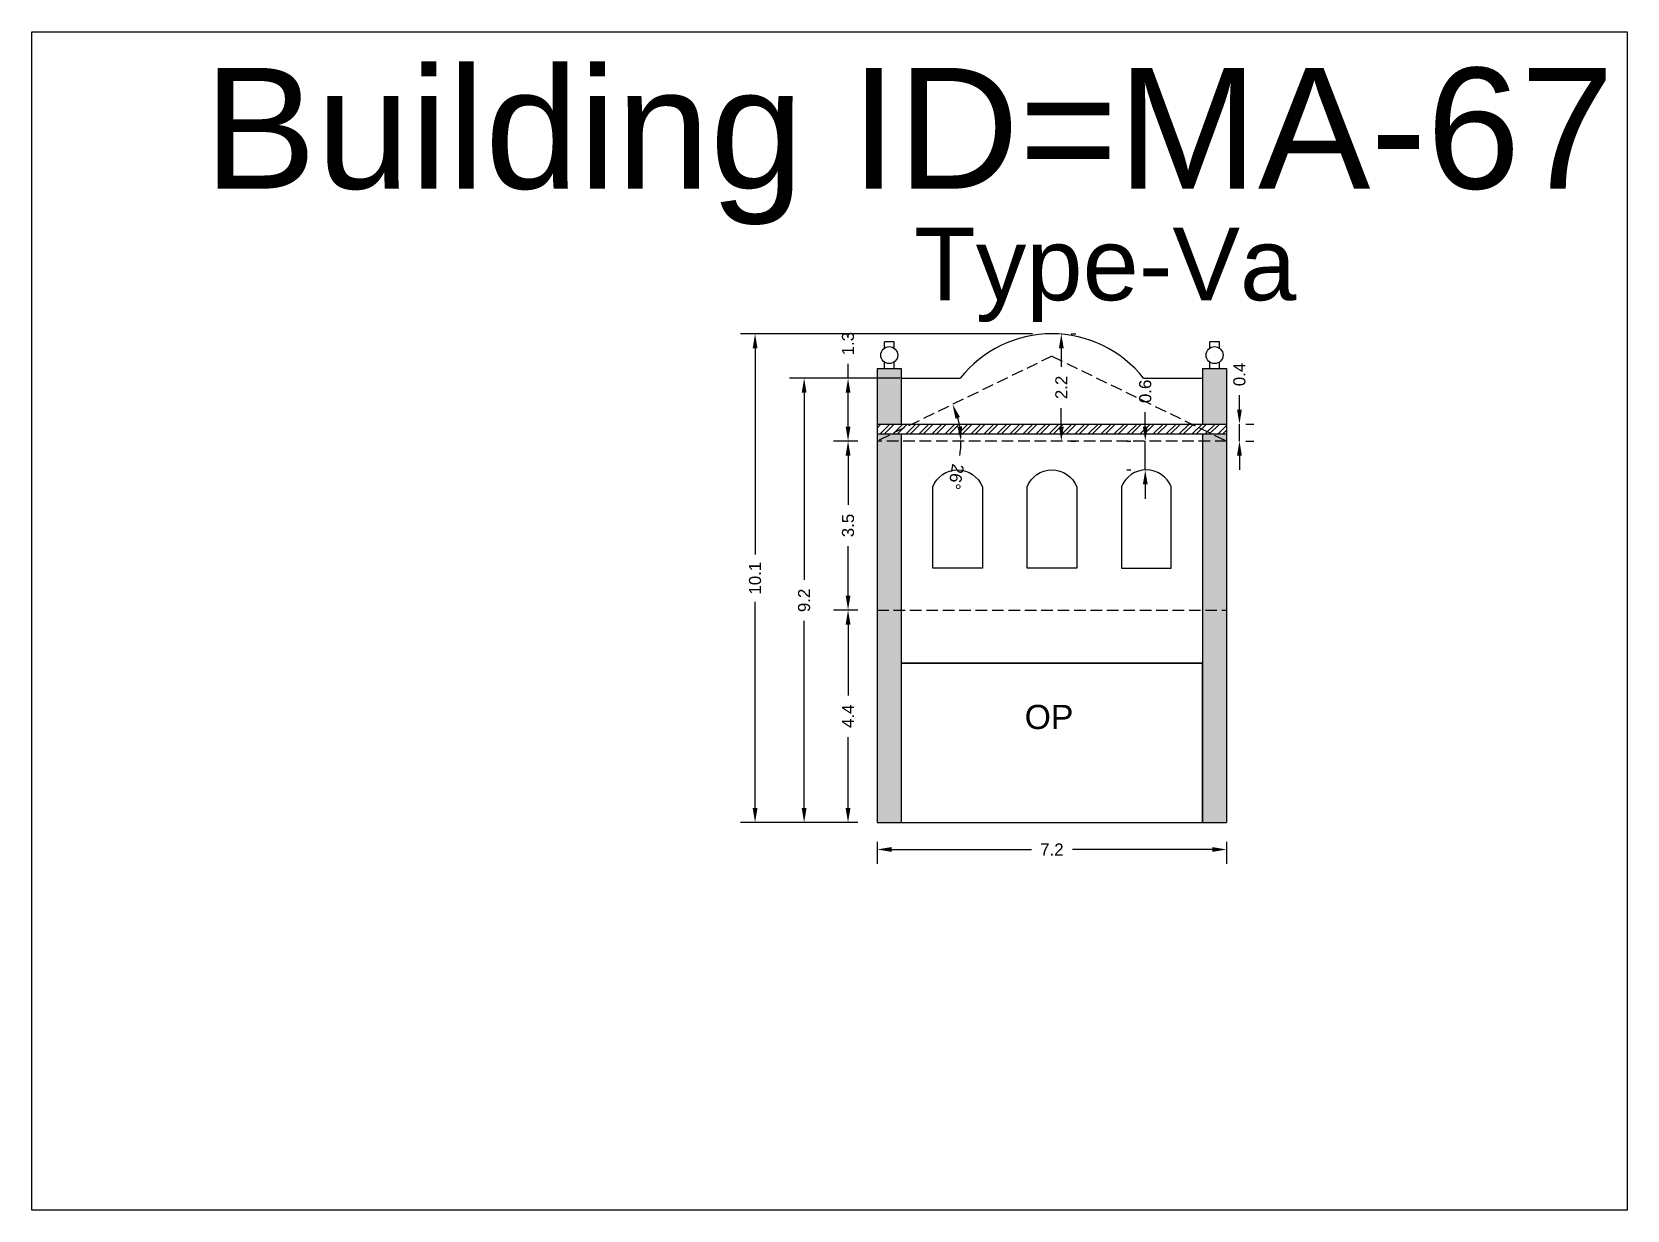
# Model space of a CAD drawing. Header units: metres. Extents: x 3416649 to 3417100, y -6712966 to -6712690.
# Drawn here: x 3416909.13 to 3416942.17, y -6712923.92 to -6712899.52 of the extents above; entities that cross this region are included whole.
import ezdxf

# ---------------------------------------------------------------- set-up
doc = ezdxf.new("R2010")
doc.units = ezdxf.units.M
doc.linetypes.add('ACAD_ISO02W100', pattern=[15, 12, -3])
doc.layers.add('Dotted', color=7, linetype='ACAD_ISO02W100', plot=False)
doc.styles.get("Standard").update_dxf_attribs({"font": 'arial.ttf'})
doc.dimstyles.new('ISO-25', dxfattribs={"dimtxt": 0.25, "dimasz": 0.3, "dimexe": 0.3, "dimexo": 0.4, "dimgap": 0.2, "dimtad": 0, "dimdec": 1, "dimdsep": 46, "dimtxsty": 'Standard', "dimcen": 2.5, "dimadec": 0, "dimazin": 0, "dimtfac": 1, "dimtdec": 1, "dimtmove": 0, "dimatfit": 3, "dimfxl": 1, "dimarcsym": 0})

# ---------------------------------------------------------------- blocks, each defined once
blk = doc.blocks.new('*D553')
at = {"color": 0, "lineweight": -2, "transparency": 16777216}
for p, q in [((3416926.236, -6712911.49), (3416925.733, -6712911.49)), ((3416926.033, -6712911.79), (3416926.033, -6712913.257)), ((3416926.033, -6712915.59), (3416926.033, -6712914.122)), ((3416926.236, -6712915.89), (3416925.733, -6712915.89))]:
    blk.add_line(p, q, dxfattribs=at)
at = {"color": 0, "transparency": 16777216}
for points in [[(3416925.983, -6712911.79), (3416926.083, -6712911.79), (3416926.033, -6712911.49)], [(3416925.983, -6712915.59), (3416926.083, -6712915.59), (3416926.033, -6712915.89)]]:
    blk.add_solid(points, dxfattribs=at)
at = {"layer": 'Defpoints', "color": 0, "transparency": 16777216}
for p in [(3416926.033, -6712911.49), (3416926.636, -6712911.49), (3416926.636, -6712915.89)]:
    blk.add_point(p, dxfattribs=at)
at = {"color": 0, "transparency": 16777216, "insert": (3416926.033, -6712913.69), "char_height": 0.25, "attachment_point": 5, "rotation": 90}
blk.add_mtext('4.4', dxfattribs=at)
blk = doc.blocks.new('*D554')
at = {"color": 0, "lineweight": -2, "transparency": 16777216}
for start, end in [(9.9098, 15.9748), (350.0902, 360)]:
    blk.add_arc((3416926.636, -6712907.99), 1.737, start, end, dxfattribs=at)
at = {"color": 0, "transparency": 16777216}
for points in [[(3416928.259, -6712907.529), (3416928.352, -6712907.494), (3416928.198, -6712907.231)], [(3416928.396, -6712907.686), (3416928.297, -6712907.695), (3416928.372, -6712907.99)]]:
    blk.add_solid(points, dxfattribs=at)
at = {"layer": 'Defpoints', "color": 0, "transparency": 16777216}
for p in [(3416930.256, -6712906.233), (3416928.294, -6712907.474), (3416926.636, -6712907.99), (3416926.636, -6712907.99), (3416933.876, -6712907.99)]:
    blk.add_point(p, dxfattribs=at)
at = {"color": 0, "transparency": 16777216, "insert": (3416928.27, -6712908.729), "char_height": 0.25, "attachment_point": 5, "rotation": 260.0902}
blk.add_mtext('26°', dxfattribs=at)
blk = doc.blocks.new('*D555')
at = {"color": 0, "lineweight": -2, "transparency": 16777216}
for p, q in [((3416926.236, -6712907.99), (3416925.733, -6712907.99)), ((3416926.033, -6712908.29), (3416926.033, -6712909.311)), ((3416926.033, -6712911.19), (3416926.033, -6712910.168)), ((3416926.236, -6712911.49), (3416925.733, -6712911.49))]:
    blk.add_line(p, q, dxfattribs=at)
at = {"color": 0, "transparency": 16777216}
for points in [[(3416925.983, -6712908.29), (3416926.083, -6712908.29), (3416926.033, -6712907.99)], [(3416925.983, -6712911.19), (3416926.083, -6712911.19), (3416926.033, -6712911.49)]]:
    blk.add_solid(points, dxfattribs=at)
at = {"layer": 'Defpoints', "color": 0, "transparency": 16777216}
for p in [(3416926.033, -6712907.99), (3416926.636, -6712907.99), (3416926.636, -6712911.49)]:
    blk.add_point(p, dxfattribs=at)
at = {"color": 0, "transparency": 16777216, "insert": (3416926.033, -6712909.74), "char_height": 0.25, "attachment_point": 5, "rotation": 90}
blk.add_mtext('3.5', dxfattribs=at)
blk = doc.blocks.new('*D556')
at = {"color": 0, "lineweight": -2, "transparency": 16777216}
for p, q in [((3416926.033, -6712906.69), (3416926.033, -6712906.39)), ((3416927.115, -6712906.69), (3416925.733, -6712906.69)), ((3416926.033, -6712907.69), (3416926.033, -6712906.99)), ((3416926.236, -6712907.99), (3416925.733, -6712907.99))]:
    blk.add_line(p, q, dxfattribs=at)
at = {"color": 0, "transparency": 16777216}
for points in [[(3416925.983, -6712906.99), (3416926.083, -6712906.99), (3416926.033, -6712906.69)], [(3416925.983, -6712907.69), (3416926.083, -6712907.69), (3416926.033, -6712907.99)]]:
    blk.add_solid(points, dxfattribs=at)
at = {"layer": 'Defpoints', "color": 0, "transparency": 16777216}
for p in [(3416926.033, -6712906.69), (3416927.515, -6712906.69), (3416926.636, -6712907.99)]:
    blk.add_point(p, dxfattribs=at)
at = {"color": 0, "transparency": 16777216, "insert": (3416926.033, -6712905.974), "char_height": 0.25, "attachment_point": 5, "rotation": 90}
blk.add_mtext('1.3', dxfattribs=at)
blk = doc.blocks.new('*D557')
at = {"color": 0, "lineweight": -2, "transparency": 16777216}
for p, q in [((3416930.656, -6712905.77), (3416930.751, -6712905.77)), ((3416930.451, -6712906.07), (3416930.451, -6712906.451)), ((3416930.451, -6712907.69), (3416930.451, -6712907.308)), ((3416930.656, -6712907.99), (3416930.751, -6712907.99))]:
    blk.add_line(p, q, dxfattribs=at)
at = {"color": 0, "transparency": 16777216}
for points in [[(3416930.401, -6712906.07), (3416930.501, -6712906.07), (3416930.451, -6712905.77)], [(3416930.401, -6712907.69), (3416930.501, -6712907.69), (3416930.451, -6712907.99)]]:
    blk.add_solid(points, dxfattribs=at)
at = {"layer": 'Defpoints', "color": 0, "transparency": 16777216}
for p in [(3416930.256, -6712905.77), (3416930.256, -6712907.99), (3416930.451, -6712907.99)]:
    blk.add_point(p, dxfattribs=at)
at = {"color": 0, "transparency": 16777216, "insert": (3416930.451, -6712906.88), "char_height": 0.25, "attachment_point": 5, "rotation": 90}
blk.add_mtext('2.2', dxfattribs=at)
blk = doc.blocks.new('*D558')
at = {"color": 0, "lineweight": -2, "transparency": 16777216}
for p, q in [((3416926.636, -6712916.29), (3416926.636, -6712916.749)), ((3416926.936, -6712916.449), (3416929.831, -6712916.449)), ((3416933.576, -6712916.449), (3416930.681, -6712916.449)), ((3416933.876, -6712916.29), (3416933.876, -6712916.749))]:
    blk.add_line(p, q, dxfattribs=at)
at = {"color": 0, "transparency": 16777216}
for points in [[(3416926.936, -6712916.399), (3416926.936, -6712916.499), (3416926.636, -6712916.449)], [(3416933.576, -6712916.399), (3416933.576, -6712916.499), (3416933.876, -6712916.449)]]:
    blk.add_solid(points, dxfattribs=at)
at = {"layer": 'Defpoints', "color": 0, "transparency": 16777216}
for p in [(3416926.636, -6712915.89), (3416933.876, -6712915.89), (3416933.876, -6712916.449)]:
    blk.add_point(p, dxfattribs=at)
at = {"color": 0, "transparency": 16777216, "insert": (3416930.256, -6712916.449), "char_height": 0.25, "attachment_point": 5}
blk.add_mtext('7.2', dxfattribs=at)
blk = doc.blocks.new('*D559')
at = {"color": 0, "lineweight": -2, "transparency": 16777216}
for p, q in [((3416927.115, -6712906.69), (3416924.823, -6712906.69)), ((3416925.123, -6712906.99), (3416925.123, -6712910.863)), ((3416925.123, -6712915.59), (3416925.123, -6712911.716)), ((3416926.236, -6712915.89), (3416924.823, -6712915.89))]:
    blk.add_line(p, q, dxfattribs=at)
at = {"color": 0, "transparency": 16777216}
for points in [[(3416925.073, -6712906.99), (3416925.173, -6712906.99), (3416925.123, -6712906.69)], [(3416925.073, -6712915.59), (3416925.173, -6712915.59), (3416925.123, -6712915.89)]]:
    blk.add_solid(points, dxfattribs=at)
at = {"layer": 'Defpoints', "color": 0, "transparency": 16777216}
for p in [(3416925.123, -6712906.69), (3416927.515, -6712906.69), (3416926.636, -6712915.89)]:
    blk.add_point(p, dxfattribs=at)
at = {"color": 0, "transparency": 16777216, "insert": (3416925.123, -6712911.29), "char_height": 0.25, "attachment_point": 5, "rotation": 90}
blk.add_mtext('9.2', dxfattribs=at)
blk = doc.blocks.new('*D560')
at = {"color": 0, "lineweight": -2, "transparency": 16777216}
for p, q in [((3416929.856, -6712905.77), (3416923.807, -6712905.77)), ((3416924.107, -6712906.07), (3416924.107, -6712910.341)), ((3416924.107, -6712915.59), (3416924.107, -6712911.318)), ((3416926.236, -6712915.89), (3416923.807, -6712915.89))]:
    blk.add_line(p, q, dxfattribs=at)
at = {"color": 0, "transparency": 16777216}
for points in [[(3416924.057, -6712906.07), (3416924.157, -6712906.07), (3416924.107, -6712905.77)], [(3416924.057, -6712915.59), (3416924.157, -6712915.59), (3416924.107, -6712915.89)]]:
    blk.add_solid(points, dxfattribs=at)
at = {"layer": 'Defpoints', "color": 0, "transparency": 16777216}
for p in [(3416924.107, -6712905.77), (3416930.256, -6712905.77), (3416926.636, -6712915.89)]:
    blk.add_point(p, dxfattribs=at)
at = {"color": 0, "transparency": 16777216, "insert": (3416924.107, -6712910.83), "char_height": 0.25, "attachment_point": 5, "rotation": 90}
blk.add_mtext('10.1', dxfattribs=at)
blk = doc.blocks.new('*D561')
at = {"color": 0, "lineweight": -2, "transparency": 16777216}
for p, q in [((3416934.141, -6712907.34), (3416934.141, -6712907.04)), ((3416934.141, -6712907.99), (3416934.141, -6712907.64)), ((3416934.276, -6712907.64), (3416934.441, -6712907.64)), ((3416934.276, -6712907.99), (3416934.441, -6712907.99)), ((3416934.141, -6712908.29), (3416934.141, -6712908.59))]:
    blk.add_line(p, q, dxfattribs=at)
at = {"color": 0, "transparency": 16777216}
for points in [[(3416934.091, -6712907.34), (3416934.191, -6712907.34), (3416934.141, -6712907.64)], [(3416934.091, -6712908.29), (3416934.191, -6712908.29), (3416934.141, -6712907.99)]]:
    blk.add_solid(points, dxfattribs=at)
at = {"layer": 'Defpoints', "color": 0, "transparency": 16777216}
for p in [(3416933.876, -6712907.64), (3416934.141, -6712907.64), (3416933.876, -6712907.99)]:
    blk.add_point(p, dxfattribs=at)
at = {"color": 0, "transparency": 16777216, "insert": (3416934.141, -6712906.612), "char_height": 0.25, "attachment_point": 5, "rotation": 90}
blk.add_mtext('0.4', dxfattribs=at)
blk = doc.blocks.new('*D562')
at = {"color": 0, "lineweight": -2, "transparency": 16777216}
for p, q in [((3416932.19, -6712907.69), (3416932.19, -6712907.39)), ((3416931.811, -6712907.99), (3416931.89, -6712907.99)), ((3416932.19, -6712908.59), (3416932.19, -6712907.99)), ((3416931.811, -6712908.59), (3416931.89, -6712908.59)), ((3416932.19, -6712908.89), (3416932.19, -6712909.19))]:
    blk.add_line(p, q, dxfattribs=at)
at = {"color": 0, "transparency": 16777216}
for points in [[(3416932.14, -6712907.69), (3416932.24, -6712907.69), (3416932.19, -6712907.99)], [(3416932.14, -6712908.89), (3416932.24, -6712908.89), (3416932.19, -6712908.59)]]:
    blk.add_solid(points, dxfattribs=at)
at = {"layer": 'Defpoints', "color": 0, "transparency": 16777216}
for p in [(3416932.19, -6712907.99), (3416932.211, -6712907.99), (3416932.211, -6712908.59)]:
    blk.add_point(p, dxfattribs=at)
at = {"color": 0, "transparency": 16777216, "insert": (3416932.19, -6712906.962), "char_height": 0.25, "attachment_point": 5, "rotation": 90}
blk.add_mtext('0.6', dxfattribs=at)

msp = doc.modelspace()

# ---------------------------------------------------------------- hatches: boundary and pattern name
h = msp.add_hatch(color=256)
h.dxf.hatch_style = 1
h.paths.add_polyline_path([(3416926.636, -6712911.49), (3416927.136, -6712911.49), (3416927.136, -6712915.89), (3416926.636, -6712915.89)])
h.paths.add_polyline_path([(3416926.636, -6712907.99), (3416927.136, -6712907.99), (3416927.136, -6712911.49), (3416926.636, -6712911.49)])
h.paths.add_polyline_path([(3416926.636, -6712906.49), (3416927.136, -6712906.49), (3416927.136, -6712907.64), (3416926.636, -6712907.64)])
h.paths.add_polyline_path([(3416926.945, -6712907.84), (3416927.136, -6712907.84), (3416927.136, -6712907.99), (3416926.636, -6712907.99)])
h.paths.add_polyline_path([(3416926.636, -6712907.84), (3416926.945, -6712907.84), (3416926.636, -6712907.99)], flags=17)
h = msp.add_hatch(color=256)
h.dxf.hatch_style = 1
h.paths.add_polyline_path([(3416933.876, -6712911.49), (3416933.376, -6712911.49), (3416933.376, -6712915.89), (3416933.876, -6712915.89)])
h.paths.add_polyline_path([(3416933.876, -6712907.99), (3416933.376, -6712907.99), (3416933.376, -6712911.49), (3416933.876, -6712911.49)])
h.paths.add_polyline_path([(3416933.876, -6712906.49), (3416933.376, -6712906.49), (3416933.376, -6712907.64), (3416933.876, -6712907.64)])
h.paths.add_polyline_path([(3416933.567, -6712907.84), (3416933.376, -6712907.84), (3416933.376, -6712907.99), (3416933.876, -6712907.99)])
h.paths.add_polyline_path([(3416933.876, -6712907.84), (3416933.567, -6712907.84), (3416933.876, -6712907.99)], flags=17)
h = msp.add_hatch()
h.set_pattern_fill('ANSI32', color=256, scale=0.02)
h.set_pattern_definition([(45, (-10.92045, 3.06199), (-0.134703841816, 0.134703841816), []), (45, (-10.83065, 3.06199), (-0.134703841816, 0.134703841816), [])])
h.paths.add_polyline_path([(3416933.876, -6712907.64), (3416933.155, -6712907.64), (3416933.567, -6712907.84), (3416933.876, -6712907.84)])
h.paths.add_polyline_path([(3416933.155, -6712907.64), (3416927.357, -6712907.64), (3416926.945, -6712907.84), (3416933.567, -6712907.84)])
h.paths.add_polyline_path([(3416927.357, -6712907.64), (3416926.636, -6712907.64), (3416926.636, -6712907.84), (3416926.945, -6712907.84)])

# ---------------------------------------------------------------- linework, layer by layer
for points in [[(3416909.126, -6712899.518), (3416942.171, -6712899.518), (3416942.171, -6712923.916), (3416909.126, -6712923.916)], [(3416933.376, -6712912.59), (3416927.136, -6712912.59), (3416927.136, -6712915.89), (3416933.376, -6712915.89)]]:
    msp.add_lwpolyline(points, close=True)
for points in [[(3416926.786, -6712906.067), (3416926.786, -6712905.933)], [(3416926.986, -6712905.933), (3416926.786, -6712905.933)], [(3416926.986, -6712906.067), (3416926.986, -6712905.933)], [(3416933.526, -6712906.067), (3416933.526, -6712905.933)], [(3416933.726, -6712905.933), (3416933.526, -6712905.933)], [(3416933.726, -6712906.067), (3416933.726, -6712905.933)], [(3416926.636, -6712906.49), (3416926.636, -6712915.89)], [(3416926.636, -6712906.49), (3416927.136, -6712906.49)], [(3416926.636, -6712906.49), (3416927.136, -6712906.49)], [(3416926.786, -6712906.49), (3416926.786, -6712906.356)], [(3416926.986, -6712906.49), (3416926.986, -6712906.356)], [(3416927.136, -6712906.49), (3416927.136, -6712907.64)], [(3416933.376, -6712906.49), (3416933.376, -6712907.64)], [(3416933.376, -6712906.49), (3416933.876, -6712906.49)], [(3416933.376, -6712906.49), (3416933.876, -6712906.49)], [(3416933.526, -6712906.49), (3416933.526, -6712906.356)], [(3416933.726, -6712906.49), (3416933.726, -6712906.356)], [(3416933.876, -6712906.49), (3416933.876, -6712915.89)], [(3416927.136, -6712906.69), (3416928.356, -6712906.69)], [(3416932.156, -6712906.69), (3416933.376, -6712906.69)], [(3416926.636, -6712907.64), (3416933.876, -6712907.64)], [(3416926.636, -6712907.84), (3416933.876, -6712907.84)], [(3416927.136, -6712907.84), (3416927.136, -6712915.89)], [(3416933.376, -6712907.84), (3416933.376, -6712915.89)], [(3416927.136, -6712912.59), (3416933.376, -6712912.59)], [(3416926.636, -6712915.89), (3416933.876, -6712915.89)]]:
    msp.add_lwpolyline(points)
for points in [[(3416927.786, -6712910.62), (3416927.786, -6712908.94, -0.679612), (3416928.816, -6712908.94), (3416928.816, -6712910.62)], [(3416929.741, -6712910.62), (3416929.741, -6712908.94, -0.679612), (3416930.771, -6712908.94), (3416930.771, -6712910.62)], [(3416932.726, -6712910.62), (3416932.726, -6712908.94, 0.679612), (3416931.696, -6712908.94), (3416931.696, -6712910.62)]]:
    msp.add_lwpolyline(points, format="xyb", close=True)
for centre in [(3416926.886, -6712906.211), (3416933.626, -6712906.211)]:
    msp.add_circle(centre, 0.176)
msp.add_arc((3416930.256, -6712908.191), 2.422, 38.3265, 141.6735)
at = {"layer": 'Dotted', "ltscale": 0.02}
msp.add_line((3416933.876, -6712907.99), (3416926.636, -6712907.99), dxfattribs=at)
for points in [[(3416930.256, -6712906.233), (3416926.636, -6712907.99)], [(3416930.256, -6712906.233), (3416933.876, -6712907.99)], [(3416926.636, -6712911.49), (3416933.876, -6712911.49)]]:
    msp.add_lwpolyline(points, dxfattribs=at)

# ---------------------------------------------------------------- texts
at = {"attachment_point": 1}
for s, width, heights, insert, char_height in [('Building ID=MA-67', 67.86454, [0.517], (3416912.689, -6712900.263), 2.5), ('Type-Va ', 9.99112, [0.517], (3416927.399, -6712903.575), 1.5), ('OP', 1.17554, [0], (3416929.692, -6712913.454), 0.5)]:
    msp.add_mtext_dynamic_manual_height_columns(s, width=width, gutter_width=12.5, heights=heights, dxfattribs=dict(at, insert=insert, char_height=char_height))

# ---------------------------------------------------------------- dimensions: what is measured, and where the dimension line sits
for base, p1, p2, picture, middle in [((3416924.107, -6712905.77), (3416926.636, -6712915.89), (3416930.256, -6712905.77), '*D560', (3416924.107, -6712910.83)), ((3416926.033, -6712906.69), (3416926.636, -6712907.99), (3416927.515, -6712906.69), '*D556', (3416926.033, -6712905.974)), ((3416930.451, -6712907.99), (3416930.256, -6712905.77), (3416930.256, -6712907.99), '*D557', (3416930.451, -6712906.88)), ((3416934.140585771, -6712907.639512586), (3416933.875790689, -6712907.989512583), (3416933.875790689, -6712907.639512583), '*D561', (3416934.140585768, -6712906.612449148)), ((3416925.123, -6712906.69), (3416926.636, -6712915.89), (3416927.515, -6712906.69), '*D559', (3416925.123, -6712911.29)), ((3416932.19, -6712907.99), (3416932.211, -6712908.59), (3416932.211, -6712907.99), '*D562', (3416932.19, -6712906.962)), ((3416926.033, -6712907.99), (3416926.636, -6712911.49), (3416926.636, -6712907.99), '*D555', (3416926.033, -6712909.74)), ((3416926.033, -6712911.49), (3416926.636, -6712915.89), (3416926.636, -6712911.49), '*D553', (3416926.033, -6712913.69))]:
    dim = msp.add_linear_dim(base=base, p1=p1, p2=p2, angle=90, dimstyle='ISO-25')
    dim.commit()
    dim.dimension.update_dxf_attribs({"geometry": picture, "text_midpoint": middle})
dim = msp.add_angular_dim_2l(base=(3416928.294, -6712907.474), line1=((3416933.876, -6712907.99), (3416926.636, -6712907.99)), line2=((3416930.256, -6712906.233), (3416926.636, -6712907.99)), dimstyle='ISO-25')
dim.commit()
dim.dimension.update_dxf_attribs({"geometry": '*D554', "text_midpoint": (3416928.27, -6712908.729)})
dim = msp.add_linear_dim(base=(3416933.876, -6712916.449), p1=(3416926.636, -6712915.89), p2=(3416933.876, -6712915.89), dimstyle='ISO-25')
dim.commit()
dim.dimension.update_dxf_attribs({"geometry": '*D558', "text_midpoint": (3416930.256, -6712916.449)})

doc.saveas('drawing.dxf')
